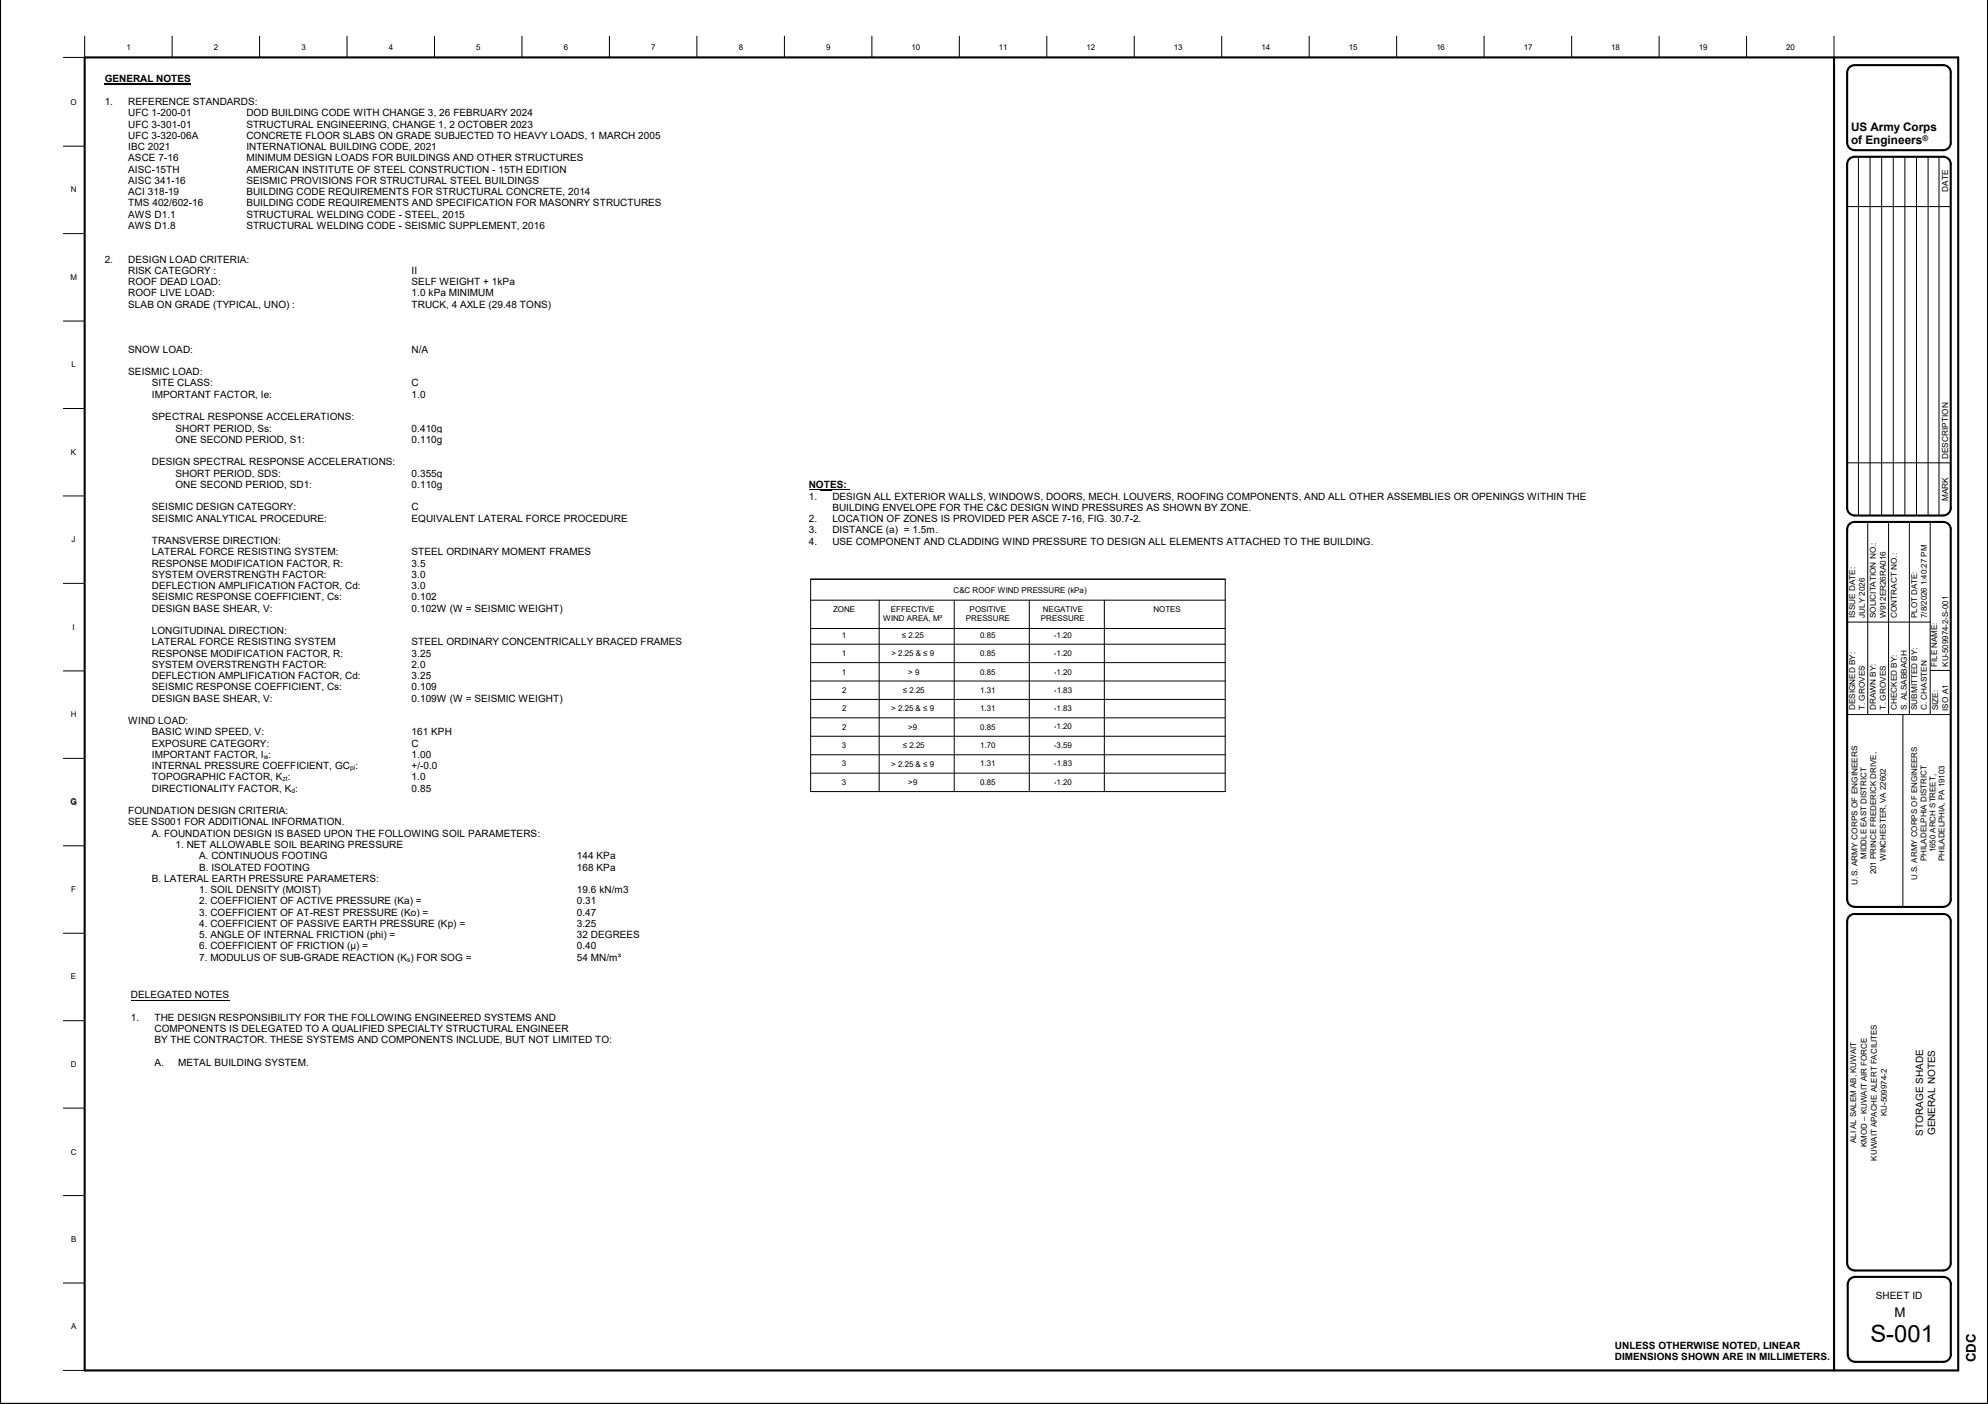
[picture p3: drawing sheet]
<svg xmlns="http://www.w3.org/2000/svg" width="841mm" height="594mm" viewBox="0 0 841 594" stroke-linecap="round" stroke-linejoin="round" font-family="sans-serif">
<defs><g id="words">
<text font-size="10.1" x="791.3" y="567.7">S-001</text>
<g font-size="5.6">
<text x="801.5" y="557.2">M</text>
<text x="835.9" y="576.4" transform="rotate(-90 835.9 576.4)">CDC</text>
</g>
<g font-size="5">
<text x="783.1" y="55.2">US Army Corps</text>
<text x="783.1" y="61.1">of Engineers</text>
</g>
<g font-size="4.3">
<text x="813.6" y="480.6" transform="rotate(-90 813.6 480.6)">STORAGE SHADE</text>
<text x="818.7" y="480.4" transform="rotate(-90 818.7 480.4)">GENERAL NOTES</text>
<text x="793.6" y="549.4">SHEET ID</text>
</g>
<g font-size="4.2">
<text x="44.3" y="34.9">GENERAL NOTES</text>
<text x="44.3" y="44.5">1.</text>
<text x="54.3" y="44.5">REFERENCE STANDARDS:</text>
<text x="54.3" y="49.2">UFC 1-200-01</text>
<text x="104.2" y="49.2">DOD BUILDING CODE WITH CHANGE 3, 26 FEBRUARY 2024</text>
<text x="54.3" y="54">UFC 3-301-01</text>
<text x="54.3" y="58.8">UFC 3-320-06A</text>
<text x="104.2" y="54">STRUCTURAL ENGINEERING, CHANGE 1, 2 OCTOBER 2023</text>
<text x="104.2" y="58.8">CONCRETE FLOOR SLABS ON GRADE SUBJECTED TO HEAVY LOADS, 1 MARCH 2005</text>
<text x="54.3" y="63.5">IBC 2021</text>
<text x="104.2" y="63.5">INTERNATIONAL BUILDING CODE, 2021</text>
<text x="54.3" y="68.3">ASCE 7-16</text>
<text x="104.2" y="68.3">MINIMUM DESIGN LOADS FOR BUILDINGS AND OTHER STRUCTURES</text>
<text x="54.3" y="73.1">AISC-15TH</text>
<text x="54.3" y="77.8">AISC 341-16</text>
<text x="104.2" y="73.1">AMERICAN INSTITUTE OF STEEL CONSTRUCTION -</text>
<text x="104.2" y="77.8">SEISMIC PROVISIONS FOR STRUCTURAL STEEL BUILDINGS</text>
<text x="210.9" y="73.1">15TH EDITION</text>
<text x="54.3" y="82.6">ACI 318-19</text>
<text x="104.2" y="82.6">BUILDING CODE REQUIREMENTS FOR STRUCTURAL CONCRETE, 2014</text>
<text x="54.3" y="87.3">TMS 402/602-16</text>
<text x="104.2" y="87.3">BUILDING CODE REQUIREMENTS AND SPECIFICATION FOR MASONRY STRUCTURES</text>
<text x="54.3" y="92.1">AWS D1.1</text>
<text x="104.2" y="92.1">STRUCTURAL WELDING CODE -</text>
<text x="171.2" y="92.1">STEEL, 2015</text>
<text x="54.3" y="96.9">AWS D1.8</text>
<text x="104.2" y="96.9">STRUCTURAL WELDING CODE -</text>
<text x="171.2" y="96.9">SEISMIC SUPPLEMENT, 2016</text>
<text x="44.3" y="111.2">2.</text>
<text x="54.3" y="111.2">DESIGN LOAD CRITERIA:</text>
<text x="54.3" y="115.9">RISK CATEGORY :</text>
<text x="174.1" y="115.9">II</text>
<text x="54.3" y="120.7">ROOF DEAD LOAD:</text>
<text x="54.3" y="125.4">ROOF LIVE LOAD:</text>
<text x="174.1" y="120.7">SELF WEIGHT + 1kPa</text>
<text x="174.1" y="125.4">1.0 kPa MINIMUM</text>
<text x="54.3" y="130.2">SLAB ON GRADE (TYPICAL, UNO) :</text>
<text x="174.1" y="130.2">TRUCK, 4 AXLE (29.48 TONS)</text>
<text x="54.3" y="149.3">SNOW LOAD:</text>
<text x="174.1" y="149.3">N/A</text>
<text x="54.3" y="158.8">SEISMIC LOAD:</text>
<text x="64.3" y="163.5">SITE CLASS:</text>
<text x="174.1" y="163.5">C</text>
<text x="64.3" y="168.3">IMPORTANT FACTOR, Ie:</text>
<text x="174.1" y="168.3">1.0</text>
<text x="64.3" y="177.8">SPECTRAL RESPONSE ACCELERATIONS:</text>
<text x="74.3" y="182.6">SHORT PERIOD, Ss:</text>
<text x="174.1" y="182.6">0.410g</text>
<text x="74.3" y="187.4">ONE SECOND PERIOD, S1:</text>
<text x="174.1" y="187.4">0.110g</text>
<text x="64.3" y="196.9">DESIGN SPECTRAL RESPONSE ACCELERATIONS:</text>
<text x="74.3" y="201.7">SHORT PERIOD, SDS:</text>
<text x="174.1" y="201.7">0.355g</text>
<text x="74.3" y="206.4">ONE SECOND PERIOD, SD1:</text>
<text x="174.1" y="206.4">0.110g</text>
<text x="342.1" y="206.6">NOTES:</text>
<text x="64.3" y="215.9">SEISMIC DESIGN CATEGORY:</text>
<text x="174.1" y="215.9">C</text>
<text x="342.1" y="211.4">1.</text>
<text x="352.1" y="211.4">DESIGN ALL EXTERIOR WALLS, WINDOWS, DOORS, MECH. LOUVERS, ROOFING COMPONENTS, AND ALL OTHER ASSEMBLIES OR OPENINGS WITHIN THE</text>
<text x="64.3" y="220.7">SEISMIC ANALYTICAL PROCEDURE:</text>
<text x="174.1" y="220.7">EQUIVALENT LATERAL FORCE PROCEDURE</text>
<text x="342.1" y="220.9">2.</text>
<text x="352.1" y="216.2">BUILDING ENVELOPE FOR THE C&amp;C DESIGN WIND PRESSURES AS SHOWN BY ZONE.</text>
<text x="352.1" y="220.9">LOCATION OF ZONES IS PROVIDED PER ASCE 7-16, FIG. 30.7-2.</text>
<text x="342.1" y="225.7">3.</text>
<text x="352.1" y="225.7">DISTANCE (a) = 1.5m.</text>
<text x="64.3" y="230.3">TRANSVERSE DIRECTION:</text>
<text x="342.1" y="230.5">4.</text>
<text x="352.1" y="230.5">USE COMPONENT AND CLADDING WIND PRESSURE TO DESIGN ALL ELEMENTS ATTACHED TO THE BUILDING.</text>
<text x="64.3" y="235">LATERAL FORCE RESISTING SYSTEM:</text>
<text x="64.3" y="239.8">RESPONSE MODIFICATION FACTOR, R:</text>
<text x="174.1" y="235">STEEL ORDINARY MOMENT FRAMES</text>
<text x="174.1" y="239.8">3.5</text>
<text x="64.3" y="244.5">SYSTEM OVERSTRENGTH FACTOR:</text>
<text x="174.1" y="244.5">3.0</text>
<text x="64.3" y="249.3">DEFLECTION AMPLIFICATION FACTOR, Cd:</text>
<text x="174.1" y="249.3">3.0</text>
<text x="64.3" y="254">SEISMIC RESPONSE COEFFICIENT, Cs:</text>
<text x="174.1" y="254">0.102</text>
<text x="64.3" y="258.8">DESIGN BASE SHEAR, V:</text>
<text x="174.1" y="258.8">0.102W (W = SEISMIC WEIGHT)</text>
<text x="64.3" y="268.4">LONGITUDINAL DIRECTION:</text>
<text x="64.3" y="273.1">LATERAL FORCE RESISTING SYSTEM</text>
<text x="174.1" y="273.1">STEEL ORDINARY CONCENTRICALLY BRACED FRAMES</text>
<text x="64.3" y="277.9">RESPONSE MODIFICATION FACTOR, R:</text>
<text x="174.1" y="277.9">3.25</text>
<text x="64.3" y="282.6">SYSTEM OVERSTRENGTH FACTOR:</text>
<text x="64.3" y="287.4">DEFLECTION AMPLIFICATION FACTOR, Cd:</text>
<text x="174.1" y="282.6">2.0</text>
<text x="174.1" y="287.4">3.25</text>
<text x="64.3" y="292.1">SEISMIC RESPONSE COEFFICIENT, Cs:</text>
<text x="174.1" y="292.1">0.109</text>
<text x="64.3" y="296.9">DESIGN BASE SHEAR, V:</text>
<text x="174.1" y="296.9">0.109W (W = SEISMIC WEIGHT)</text>
<text x="54.3" y="306.5">WIND LOAD:</text>
<text x="64.3" y="311.2">BASIC WIND SPEED, V:</text>
<text x="174.1" y="311.2">161 KPH</text>
<text x="64.3" y="316">EXPOSURE CATEGORY:</text>
<text x="174.1" y="316">C</text>
<text x="64.3" y="320.7">IMPORTANT FACTOR, I</text>
<text x="113.5" y="320.7">:</text>
<text x="174.1" y="320.7">1.00</text>
<text x="64.3" y="325.5">INTERNAL PRESSURE COEFFICIENT, GC</text>
<text x="150.3" y="325.5">:</text>
<text x="174.1" y="325.5">+/-0.0</text>
<text x="64.3" y="330.2">TOPOGRAPHIC FACTOR, K</text>
<text x="64.3" y="335">DIRECTIONALITY FACTOR, K</text>
<text x="121.8" y="330.2">:</text>
<text x="124.9" y="335">:</text>
<text x="174.1" y="330.2">1.0</text>
<text x="174.1" y="335">0.85</text>
<text x="54.3" y="344.6">FOUNDATION DESIGN CRITERIA:</text>
<text x="54.3" y="349.3">SEE SS001 FOR ADDITIONAL INFORMATION.</text>
<text x="64.3" y="354.1">A. FOUNDATION DESIGN IS BASED UPON THE FOLLOWING SOIL PARAMETERS:</text>
<text x="74.3" y="358.8">1. NET ALLOWABLE SOIL BEARING PRESSURE</text>
<text x="84.2" y="363.6">A. CONTINUOUS FOOTING</text>
<text x="244.1" y="363.6">144 KPa</text>
<text x="84.2" y="368.3">B. ISOLATED FOOTING</text>
<text x="244.1" y="368.3">168 KPa</text>
<text x="64.3" y="373.1">B. LATERAL EARTH PRESSURE PARAMETERS:</text>
<text x="84.2" y="377.9">1. SOIL DENSITY (MOIST)</text>
<text x="244.1" y="377.9">19.6 kN/m3</text>
<text x="84.2" y="382.7">2. COEFFICIENT OF ACTIVE PRESSURE (Ka) =</text>
<text x="244.1" y="382.7">0.31</text>
<text x="84.2" y="387.4">3. COEFFICIENT OF AT-REST PRESSURE (Ko) =</text>
<text x="244.1" y="387.4">0.47</text>
<text x="84.2" y="392.2">4. COEFFICIENT OF PASSIVE EARTH PRESSURE (Kp) =</text>
<text x="244.1" y="392.2">3.25</text>
<text x="84.2" y="396.9">5. ANGLE OF INTERNAL FRICTION (phi) =</text>
<text x="84.2" y="401.7">6. COEFFICIENT OF FRICTION (µ) =</text>
<text x="244.1" y="396.9">32 DEGREES</text>
<text x="244.1" y="401.7">0.40</text>
<text x="84.2" y="406.4">7. MODULUS OF SUB-GRADE REACTION (K</text>
<text x="173.7" y="406.4">) FOR SOG =</text>
<text x="244.1" y="406.4">54 MN/m³</text>
<text x="55.4" y="422.5">DELEGATED NOTES</text>
<text x="55.4" y="432">1.</text>
<text x="65.4" y="432">THE DESIGN RESPONSIBILITY FOR THE FOLLOWING ENGINEERED SYSTEMS AND</text>
<text x="65.4" y="436.8">COMPONENTS IS DELEGATED TO A QUALIFIED SPECIALTY STRUCTURAL ENGINEER</text>
<text x="65.4" y="441.5">BY THE CONTRACTOR. THESE SYSTEMS AND COMPONENTS INCLUDE, BUT NOT LIMITED TO:</text>
<text x="65.4" y="451.1">A.</text>
<text x="75.4" y="451.1">METAL BUILDING SYSTEM.</text>
<text x="683.2" y="570.6">UNLESS OTHERWISE NOTED, LINEAR</text>
<text x="683.2" y="575.6">DIMENSIONS SHOWN ARE IN MILLIMETERS.</text>
</g>
<g font-size="3.5">
<text x="824.1" y="81.2" transform="rotate(-90 824.1 81.2)">DATE</text>
<text x="824.1" y="194.2" transform="rotate(-90 824.1 194.2)">DESCRIPTION</text>
<text x="824.1" y="212" transform="rotate(-90 824.1 212)">MARK</text>
</g>
<g font-size="3.4">
<text x="53.5" y="21.3">1</text>
<text x="90.5" y="21.3">2</text>
<text x="127.5" y="21.3">3</text>
<text x="164.5" y="21.3">4</text>
<text x="201.5" y="21.3">5</text>
<text x="238.5" y="21.3">6</text>
<text x="275.5" y="21.3">7</text>
<text x="312.5" y="21.3">8</text>
<text x="349.5" y="21.3">9</text>
<text x="385.6" y="21.3">10</text>
<text x="422.6" y="21.3">11</text>
<text x="459.7" y="21.3">12</text>
<text x="496.7" y="21.3">13</text>
<text x="533.7" y="21.3">14</text>
<text x="570.7" y="21.3">15</text>
<text x="607.7" y="21.3">16</text>
<text x="644.7" y="21.3">17</text>
<text x="681.7" y="21.3">18</text>
<text x="718.7" y="21.3">19</text>
<text x="755.6" y="21.3">20</text>
<text x="29.8" y="44.4">O</text>
<text x="29.9" y="81.4">N</text>
<text x="29.8" y="118.4">M</text>
<text x="30.2" y="155.4">L</text>
<text x="30" y="192.4">K</text>
<text x="30.3" y="229.4">J</text>
<text x="403.4" y="250.9">C&amp;C ROOF WIND PRESSURE (kPa)</text>
<text x="352.4" y="259.1">ZONE</text>
<text x="373.7" y="262.9">WIND AREA, M²</text>
<text x="376.9" y="259.1">EFFECTIVE</text>
<text x="408.6" y="262.9">PRESSURE</text>
<text x="410.2" y="259.1">POSITIVE</text>
<text x="440.4" y="262.9">PRESSURE</text>
<text x="441.2" y="259.1">NEGATIVE</text>
<text x="487.9" y="259.1">NOTES</text>
<text x="784.8" y="261.5" transform="rotate(-90 784.8 261.5)">ISSUE DATE:</text>
<text x="788.9" y="261.5" transform="rotate(-90 788.9 261.5)">JULY 2026</text>
<text x="793.6" y="261.5" transform="rotate(-90 793.6 261.5)">SOLICITATION NO.:</text>
<text x="797.8" y="261.5" transform="rotate(-90 797.8 261.5)">W912ER26RA016</text>
<text x="802.4" y="261.5" transform="rotate(-90 802.4 261.5)">CONTRACT NO.:</text>
<text x="811.1" y="261.5" transform="rotate(-90 811.1 261.5)">PLOT DATE:</text>
<text x="815.2" y="261.5" transform="rotate(-90 815.2 261.5)">7/8/2026 1:40:27 PM</text>
<text x="30.7" y="266.4">I</text>
<text x="381.6" y="270">≤</text>
<text x="384.3" y="270">2.25</text>
<text x="356.2" y="270">1</text>
<text x="414.7" y="270">0.85</text>
<text x="445.9" y="270">-1.20</text>
<text x="356.2" y="277.7">1</text>
<text x="377.1" y="277.7">&gt; 2.25 &amp; ≤</text>
<text x="393.4" y="277.7">9</text>
<text x="414.7" y="277.7">0.85</text>
<text x="445.9" y="277.7">-1.20</text>
<text x="356.2" y="285.5">1</text>
<text x="384.3" y="285.5">&gt; 9</text>
<text x="414.7" y="285.5">0.85</text>
<text x="445.9" y="285.5">-1.20</text>
<text x="819.6" y="282.1" transform="rotate(-90 819.6 282.1)">FILE NAME:</text>
<text x="824.1" y="282.1" transform="rotate(-90 824.1 282.1)">KU-509974-2-S-001</text>
<text x="356.3" y="293.1">2</text>
<text x="381.9" y="293.2">≤</text>
<text x="384.7" y="293.2">2.25</text>
<text x="414.7" y="293.1">1.31</text>
<text x="445.9" y="293.1">-1.83</text>
<text x="29.9" y="303.4">H</text>
<text x="356.3" y="300.9">2</text>
<text x="377.1" y="300.8">&gt; 2.25 &amp; ≤</text>
<text x="393.3" y="300.8">9</text>
<text x="414.7" y="300.8">1.31</text>
<text x="445.9" y="300.9">-1.83</text>
<text x="784.8" y="300.5" transform="rotate(-90 784.8 300.5)">DESIGNED BY:</text>
<text x="788.9" y="300.5" transform="rotate(-90 788.9 300.5)">T. GROVES</text>
<text x="793.6" y="300.5" transform="rotate(-90 793.6 300.5)">DRAWN BY:</text>
<text x="797.8" y="300.5" transform="rotate(-90 797.8 300.5)">T. GROVES</text>
<text x="802.4" y="300.5" transform="rotate(-90 802.4 300.5)">CHECKED BY:</text>
<text x="806.6" y="300.5" transform="rotate(-90 806.6 300.5)">S. ALSABBAGH</text>
<text x="811.1" y="300.5" transform="rotate(-90 811.1 300.5)">SUBMITTED BY:</text>
<text x="815.2" y="300.5" transform="rotate(-90 815.2 300.5)">C. CHASTEN</text>
<text x="820" y="300.5" transform="rotate(-90 820 300.5)">SIZE:</text>
<text x="824.1" y="300.7" transform="rotate(-90 824.1 300.7)">ISO A1</text>
<text x="356.3" y="308.7">2</text>
<text x="384.2" y="308.8">&gt;9</text>
<text x="414.7" y="308.7">0.85</text>
<text x="445.9" y="308.6">-1.20</text>
<text x="356.2" y="316.5">3</text>
<text x="381.9" y="316.5">≤</text>
<text x="384.7" y="316.5">2.25</text>
<text x="414.7" y="316.5">1.70</text>
<text x="445.9" y="316.6">-3.59</text>
<text x="356.2" y="324.3">3</text>
<text x="377.1" y="324.4">&gt; 2.25 &amp; ≤</text>
<text x="393.3" y="324.4">9</text>
<text x="414.7" y="324.3">1.31</text>
<text x="445.9" y="324.3">-1.83</text>
<text x="356.2" y="332.1">3</text>
<text x="384.3" y="332.1">&gt;9</text>
<text x="414.7" y="332.1">0.85</text>
<text x="445.9" y="332.2">-1.20</text>
<text x="29.8" y="340.4">G</text>
<text x="789.7" y="363.5" transform="rotate(-90 789.7 363.5)">MIDDLE EAST DISTRICT</text>
<text x="797.8" y="364.4" transform="rotate(-90 797.8 364.4)">WINCHESTER, VA 22602</text>
<text x="815" y="364.3" transform="rotate(-90 815 364.3)">PHILADELPHIA DISTRICT</text>
<text x="818.8" y="360.7" transform="rotate(-90 818.8 360.7)">1650 ARCH STREET,</text>
<text x="822.6" y="364.4" transform="rotate(-90 822.6 364.4)">PHILADELPHIA, PA 19103</text>
<text x="793.7" y="370" transform="rotate(-90 793.7 370)">201 PRINCE FREDERICK DRIVE,</text>
<text x="30.1" y="377.4">F</text>
<text x="785.8" y="374.3" transform="rotate(-90 785.8 374.3)">U.S. ARMY CORPS OF ENGINEERS</text>
<text x="811.1" y="372.4" transform="rotate(-90 811.1 372.4)">U.S. ARMY CORPS OF ENGINEERS</text>
<text x="30" y="414.4">E</text>
<text x="29.9" y="451.4">D</text>
<text x="798.3" y="472.2" transform="rotate(-90 798.3 472.2)">KU-509974-2</text>
<text x="785.2" y="483.7" transform="rotate(-90 785.2 483.7)">ALI AL SALEM AB, KUWAIT</text>
<text x="789.7" y="485.4" transform="rotate(-90 789.7 485.4)">KMOD – KUWAIT AIR FORCE</text>
<text x="30" y="488.6">C</text>
<text x="794" y="491.1" transform="rotate(-90 794 491.1)">KUWAIT APACHE ALERT FACILITES</text>
<text x="30.1" y="525.5">B</text>
<text x="30.1" y="562.5">A</text>
</g>
<text font-size="3.3" x="813.3" y="59.6">®</text>
<g font-size="2.8">
<text x="111.5" y="321.1">w</text>
<text x="148.1" y="325.9">pi</text>
<text x="119.5" y="330.6">zt</text>
<text x="123.3" y="335.4">d</text>
<text x="172.2" y="406.9">s</text>
</g>
</g></defs>
<g fill="none" stroke="#000" stroke-width=".42">
<path d="M342.9 245.1h175.4v89.8h-175.4zM342.9 254h175.4M371.9 254v80.9M403.7 254v80.9M435.4 254v80.9M467.2 254v80.9M342.9 272.6h175.4M342.9 265.9h175.4M342.9 280.4h175.4M342.9 288.2h175.4M342.9 296h175.4M342.9 303.7h175.4"/>
<path d="M342.9 311.5h175.4M342.9 319.4h175.4M342.9 327.2h175.4"/>
</g>
<g fill="#fff">
<path d="M403.4 247.8h57.2v3.9h-57.2z"/>
<path d="M352.4 256h9.4v3.9h-9.4z"/>
<path d="M410.2 256h16.4v3.9h-16.4z"/>
<path d="M408.6 259.9h18.6v3.8h-18.6z"/>
<path d="M441.2 256h17.9v3.9h-17.9z"/>
<path d="M440.4 259.9h18.6v3.8h-18.6z"/>
<path d="M487.9 256h11.7v3.9h-11.7z"/>
<path d="M356.2 267h1.9v3.8h-1.9z"/>
<path d="M414.7 267h6.4v3.8h-6.4z"/>
<path d="M445.9 267h1.1v3.8h-1.1z"/>
<path d="M447 267h6.5v3.8h-6.5z"/>
<path d="M356.2 274.7h1.9v3.9h-1.9z"/>
<path d="M356.2 282.4h1.9v3.9h-1.9z"/>
<path d="M414.7 274.7h6.4v3.9h-6.4z"/>
<path d="M414.7 282.4h6.4v3.9h-6.4z"/>
<path d="M445.9 274.7h1.1v3.9h-1.1z"/>
<path d="M447 274.7h6.5v3.9h-6.5z"/>
<path d="M445.9 282.4h1.1v3.9h-1.1z"/>
<path d="M447 282.4h6.5v3.9h-6.5z"/>
<path d="M376.9 256h19.4v3.9h-19.4z"/>
<path d="M373.7 259.9h25v3.8h-25z"/>
<path d="M381.6 266.9h1.8v3.9h-1.8z"/>
<path d="M384.3 266.9h6.5v3.9h-6.5z"/>
<path d="M377.1 274.7h13.5v3.8h-13.5z"/>
<path d="M390.6 274.7h1.9v3.8h-1.9z"/>
<path d="M393.4 274.7h1.9v3.8h-1.9z"/>
<path d="M384.3 282.4h4.7v3.9h-4.7z"/>
<path d="M356.3 290.1h1.8v3.8h-1.8z"/>
<path d="M381.9 290.2h1.9v3.8h-1.9z"/>
<path d="M384.7 290.2h6.5v3.8h-6.5z"/>
<path d="M414.7 290.1h6.4v3.8h-6.4z"/>
<path d="M445.9 290.1h1.1v3.8h-1.1z"/>
<path d="M447 290.1h6.5v3.8h-6.5z"/>
<path d="M356.3 297.9h1.8v3.8h-1.8z"/>
<path d="M377.1 297.7h13.4v3.9h-13.4z"/>
<path d="M390.5 297.7h1.9v3.9h-1.9z"/>
<path d="M393.3 297.7h1.9v3.9h-1.9z"/>
<path d="M414.7 297.7h6.4v3.9h-6.4z"/>
<path d="M445.9 297.9h1.1v3.9h-1.1z"/>
<path d="M447 297.9h6.5v3.9h-6.5z"/>
<path d="M356.3 305.7h1.8v3.8h-1.8z"/>
<path d="M384.2 305.7h3.8v3.9h-3.8z"/>
<path d="M414.7 305.6h6.4v3.9h-6.4z"/>
<path d="M445.9 305.5h1.1v3.9h-1.1z"/>
<path d="M447 305.5h6.5v3.9h-6.5z"/>
<path d="M356.2 313.5h1.9v3.8h-1.9z"/>
<path d="M381.9 313.4h1.9v3.9h-1.9z"/>
<path d="M384.7 313.4h6.5v3.9h-6.5z"/>
<path d="M414.7 313.5h6.4v3.8h-6.4z"/>
<path d="M445.9 313.5h1.1v3.9h-1.1z"/>
<path d="M447 313.5h6.5v3.9h-6.5z"/>
<path d="M356.2 321.3h1.9v3.8h-1.9z"/>
<path d="M356.2 329.1h1.9v3.9h-1.9z"/>
<path d="M377.1 321.3h13.4v3.9h-13.4z"/>
<path d="M390.5 321.3h1.9v3.9h-1.9z"/>
<path d="M393.3 321.3h1.9v3.9h-1.9z"/>
<path d="M384.3 329.1h3.8v3.8h-3.8z"/>
<path d="M414.7 321.3h6.4v3.8h-6.4z"/>
<path d="M414.7 329.1h6.4v3.9h-6.4z"/>
<path d="M445.9 321.3h1.1v3.8h-1.1z"/>
<path d="M447 321.3h6.5v3.8h-6.5z"/>
<path d="M445.9 329.1h1.1v3.9h-1.1z"/>
<path d="M447 329.1h6.5v3.9h-6.5z"/>
<path d="M44.3 30.9h36.5v5h-36.5z"/>
</g>
<path d="M44.3 35.4h36.5v.5h-36.5z" fill="#000"/>
<g fill="#fff">
<path d="M44.3 40.7h4.8v4.7h-4.8z"/>
<path d="M54.3 40.7h54.7v4.7h-54.7z"/>
<path d="M54.3 45.4h12.2v4.8h-12.2z"/>
<path d="M66.5 45.4h1.4v4.8h-1.4z"/>
<path d="M67.9 45.4h7.2v4.8h-7.2z"/>
<path d="M75.1 45.4h1.3v4.8h-1.3z"/>
<path d="M76.4 45.4h4.8v4.8h-4.8z"/>
<path d="M104.2 45.4h121.3v4.8h-121.3z"/>
<path d="M54.3 50.2h12.2v4.8h-12.2z"/>
<path d="M66.5 50.2h1.4v4.8h-1.4z"/>
<path d="M67.9 50.2h7.2v4.8h-7.2z"/>
<path d="M75.1 50.2h1.3v4.8h-1.3z"/>
<path d="M76.4 50.2h4.8v4.8h-4.8z"/>
<path d="M104.2 50.2h121.3v4.8h-121.3z"/>
<path d="M54.3 55h12.2v4.7h-12.2z"/>
<path d="M66.5 55h1.4v4.7h-1.4z"/>
<path d="M67.9 55h7.2v4.7h-7.2z"/>
<path d="M75.1 55h1.3v4.7h-1.3z"/>
<path d="M76.4 55h7.6v4.7h-7.6z"/>
<path d="M104.2 55h175.3v4.7h-175.3z"/>
<path d="M54.3 59.7h17.8v4.8h-17.8z"/>
<path d="M104.2 59.7h80.6v4.8h-80.6z"/>
<path d="M54.3 64.5h15.1v4.8h-15.1z"/>
<path d="M69.4 64.5h1.4v4.8h-1.4z"/>
<path d="M70.8 64.5h4.8v4.8h-4.8z"/>
<path d="M104.2 64.5h143.9v4.8h-143.9z"/>
<path d="M54.3 69.3h9.9v4.7h-9.9z"/>
<path d="M64.2 69.3h1.4v4.7h-1.4z"/>
<path d="M65.6 69.3h10.4v4.7h-10.4z"/>
<path d="M104.2 69.3h104.1v4.7h-104.1z"/>
<path d="M208.3 69.3h1.3v4.7h-1.3z"/>
<path d="M210.9 69.3h28.8v4.7h-28.8z"/>
<path d="M54.3 74h18.2v4.8h-18.2z"/>
<path d="M72.5 74h1.4v4.8h-1.4z"/>
<path d="M73.9 74h4.8v4.8h-4.8z"/>
<path d="M104.2 74h123.8v4.8h-123.8z"/>
<path d="M54.3 78.8h15.4v4.7h-15.4z"/>
<path d="M69.7 78.8h1.4v4.7h-1.4z"/>
<path d="M71.1 78.8h4.7v4.7h-4.7z"/>
<path d="M104.2 78.8h145.7v4.7h-145.7z"/>
<path d="M54.3 83.5h25.6v4.8h-25.6z"/>
<path d="M79.9 83.5h1.4v4.8h-1.4z"/>
<path d="M81.3 83.5h4.8v4.8h-4.8z"/>
<path d="M104.2 83.5h176.9v4.8h-176.9z"/>
<path d="M54.3 88.3h20.1v4.8h-20.1z"/>
<path d="M104.2 88.3h64.5v4.8h-64.5z"/>
<path d="M168.7 88.3h1.3v4.8h-1.3z"/>
<path d="M171.2 88.3h25.5v4.8h-25.5z"/>
<path d="M54.3 93.1h20.1v4.7h-20.1z"/>
<path d="M104.2 93.1h64.5v4.7h-64.5z"/>
<path d="M168.7 93.1h1.3v4.7h-1.3z"/>
<path d="M171.2 93.1h59.4v4.7h-59.4z"/>
<path d="M44.3 107.4h3.5v4.7h-3.5z"/>
<path d="M54.3 107.4h52.4v4.7h-52.4z"/>
<path d="M54.3 112.1h37.3v4.8h-37.3z"/>
<path d="M174.1 112.1h3.6v4.8h-3.6z"/>
<path d="M54.3 116.9h39.1v4.7h-39.1z"/>
<path d="M174.1 116.9h43.7v4.7h-43.7z"/>
<path d="M54.3 121.6h37.8v4.8h-37.8z"/>
<path d="M174.1 121.6h34.8v4.8h-34.8z"/>
<path d="M54.3 126.4h70.5v4.8h-70.5z"/>
<path d="M174.1 126.4h59.1v4.8h-59.1z"/>
<path d="M54.3 145.5h27.4v4.7h-27.4z"/>
<path d="M174.1 145.5h7.1v4.7h-7.1z"/>
<path d="M54.3 155h31.4v4.7h-31.4z"/>
<path d="M64.3 159.7h25.8v4.8h-25.8z"/>
<path d="M174.1 159.7h3.1v4.8h-3.1z"/>
<path d="M64.3 164.5h50.8v4.8h-50.8z"/>
<path d="M174.1 164.5h6v4.8h-6z"/>
<path d="M64.3 174h85.6v4.8h-85.6z"/>
<path d="M74.3 178.8h40.8v4.8h-40.8z"/>
<path d="M174.1 178.8h13.1v4.8h-13.1z"/>
<path d="M74.3 183.6h54.7v4.7h-54.7z"/>
<path d="M174.1 183.6h13.1v4.7h-13.1z"/>
<path d="M64.3 193.1h103v4.8h-103z"/>
<path d="M74.3 197.9h44.6v4.7h-44.6z"/>
<path d="M174.1 197.9h13.1v4.7h-13.1z"/>
<path d="M74.3 202.6h57.8v4.8h-57.8z"/>
<path d="M174.1 202.6h13.1v4.8h-13.1z"/>
<path d="M64.3 212.1h61.1v4.8h-61.1z"/>
<path d="M174.1 212.1h3.1v4.8h-3.1z"/>
<path d="M64.3 216.9h74v4.8h-74z"/>
<path d="M174.1 216.9h91.5v4.8h-91.5z"/>
<path d="M64.3 226.4h54.5v4.8h-54.5z"/>
<path d="M64.3 231.2h79v4.8h-79z"/>
<path d="M174.1 231.2h76v4.8h-76z"/>
<path d="M64.3 236h80.9v4.7h-80.9z"/>
<path d="M174.1 236h6v4.7h-6z"/>
<path d="M64.3 240.7h73.9v4.8h-73.9z"/>
<path d="M174.1 240.7h6v4.8h-6z"/>
<path d="M64.3 245.5h88.3v4.7h-88.3z"/>
<path d="M174.1 245.5h6v4.7h-6z"/>
<path d="M64.3 250.2h80.5v4.8h-80.5z"/>
<path d="M174.1 250.2h10.7v4.8h-10.7z"/>
<path d="M64.3 255h51v4.8h-51z"/>
<path d="M174.1 255h63.9v4.8h-63.9z"/>
<path d="M64.3 264.5h57.1v4.8h-57.1z"/>
<path d="M64.3 269.3h77.7v4.8h-77.7z"/>
<path d="M174.1 269.3h114.6v4.8h-114.6z"/>
<path d="M64.3 274.1h80.9v4.7h-80.9z"/>
<path d="M174.1 274.1h8.4v4.7h-8.4z"/>
<path d="M64.3 278.8h73.9v4.8h-73.9z"/>
<path d="M174.1 278.8h6v4.8h-6z"/>
<path d="M64.3 283.6h88.3v4.7h-88.3z"/>
<path d="M174.1 283.6h8.4v4.7h-8.4z"/>
<path d="M64.3 288.3h81.7v4.8h-81.7z"/>
<path d="M174.1 288.3h10.7v4.8h-10.7z"/>
<path d="M64.3 293.1h52.2v4.8h-52.2z"/>
<path d="M174.1 293.1h63.9v4.8h-63.9z"/>
<path d="M54.3 302.6h25.5v4.8h-25.5z"/>
<path d="M64.3 307.4h47.5v4.8h-47.5z"/>
<path d="M174.1 307.4h17.1v4.8h-17.1z"/>
<path d="M64.3 312.2h49.6v4.7h-49.6z"/>
<path d="M174.1 312.2h3.1v4.7h-3.1z"/>
<path d="M64.3 316.9h47.2v4.8h-47.2z"/>
<path d="M111.5 316.9h2v4.8h-2z"/>
<path d="M113.5 316.9h1.2v4.8h-1.2z"/>
<path d="M174.1 316.9h8.4v4.8h-8.4z"/>
<path d="M64.3 321.7h83.8v4.7h-83.8z"/>
<path d="M148.1 321.7h2.2v4.7h-2.2z"/>
<path d="M150.3 321.7h1.2v4.7h-1.2z"/>
<path d="M174.1 321.7h3.7v4.7h-3.7z"/>
<path d="M177.8 321.7h1.4v4.7h-1.4z"/>
<path d="M179.2 321.7h5.9v4.7h-5.9z"/>
<path d="M64.3 326.4h55.2v4.8h-55.2z"/>
<path d="M119.5 326.4h2.3v4.8h-2.3z"/>
<path d="M121.8 326.4h1.1v4.8h-1.1z"/>
<path d="M174.1 326.4h6v4.8h-6z"/>
<path d="M64.3 331.2h59v4.8h-59z"/>
<path d="M123.3 331.2h1.6v4.8h-1.6z"/>
<path d="M124.9 331.2h1.2v4.8h-1.2z"/>
<path d="M174.1 331.2h8.4v4.8h-8.4z"/>
<path d="M54.3 340.7h67.7v4.8h-67.7z"/>
<path d="M54.3 345.5h92.6v4.8h-92.6z"/>
<path d="M64.3 350.3h164.2v4.7h-164.2z"/>
<path d="M74.3 355h96.3v4.8h-96.3z"/>
<path d="M84.2 359.8h55.5v4.7h-55.5z"/>
<path d="M244.1 359.8h16.3v4.7h-16.3z"/>
<path d="M84.2 364.5h48.1v4.8h-48.1z"/>
<path d="M244.1 364.5h16.3v4.8h-16.3z"/>
<path d="M64.3 369.3h96v4.8h-96z"/>
<path d="M84.2 374.1h51.6v4.7h-51.6z"/>
<path d="M244.1 374.1h21.9v4.7h-21.9z"/>
<path d="M84.2 378.8h95.3v4.8h-95.3z"/>
<path d="M244.1 378.8h8.3v4.8h-8.3z"/>
<path d="M84.2 383.6h46.9v4.8h-46.9z"/>
<path d="M131.1 383.6h1.4v4.8h-1.4z"/>
<path d="M132.5 383.6h49.9v4.8h-49.9z"/>
<path d="M244.1 383.6h8.3v4.8h-8.3z"/>
<path d="M84.2 388.4h113.8v4.7h-113.8z"/>
<path d="M244.1 388.4h8.3v4.7h-8.3z"/>
<path d="M84.2 393.1h84.2v4.8h-84.2z"/>
<path d="M244.1 393.1h26.7v4.8h-26.7z"/>
<path d="M84.2 397.9h72.6v4.7h-72.6z"/>
<path d="M244.1 397.9h8.3v4.7h-8.3z"/>
<path d="M84.2 402.6h43v4.8h-43z"/>
<path d="M127.2 402.6h1.4v4.8h-1.4z"/>
<path d="M128.6 402.6h43.6v4.8h-43.6z"/>
<path d="M172.2 402.6h1.5v4.8h-1.5z"/>
<path d="M173.7 402.6h28.1v4.8h-28.1z"/>
<path d="M244.1 402.6h18.7v4.8h-18.7z"/>
<path d="M342.1 202.6h17.3v5h-17.3z"/>
</g>
<path d="M342.1 207.1h17.3v.5h-17.3z" fill="#000"/>
<g fill="#fff">
<path d="M342.1 207.6h4.8v4.8h-4.8z"/>
<path d="M352.1 207.6h319.1v4.8h-319.1z"/>
<path d="M352.1 212.4h177.3v4.7h-177.3z"/>
<path d="M342.1 217.1h4.8v4.8h-4.8z"/>
<path d="M352.1 217.1h99.5v4.8h-99.5z"/>
<path d="M451.6 217.1h1.4v4.8h-1.4z"/>
<path d="M453 217.1h24.9v4.8h-24.9z"/>
<path d="M477.9 217.1h1.4v4.8h-1.4z"/>
<path d="M479.3 217.1h3.6v4.8h-3.6z"/>
<path d="M342.1 221.9h4.8v4.8h-4.8z"/>
<path d="M352.1 221.9h44.7v4.8h-44.7z"/>
<path d="M342.1 226.7h4.8v4.7h-4.8z"/>
<path d="M352.1 226.7h230.2v4.7h-230.2z"/>
</g>
<g fill="none" stroke="#000" stroke-width=".42">
<path d="M35.8 15.3v9h-9M72.8 15.3v9M109.8 15.3v9M146.8 15.3v9M183.8 15.3v9M220.8 15.3v9M257.8 15.3v9M294.8 15.3v9M331.9 15.3v9M368.9 15.3v9M405.8 15.3v9M442.8 15.3v9"/>
<path d="M479.8 15.3v9M516.8 15.3v9M553.8 15.3v9M590.8 15.3v9M627.8 15.3v9M664.9 15.3v9M701.9 15.3v9M738.9 15.3v9M775.9 15.3v9M26.8 61.9h9M786.2 66.3v151.8M791.1 66.3v151.8"/>
<path d="M796 66.3v151.8M800.9 66.3v151.8M805.9 66.3v151.8M810.8 66.3v151.8M815.7 66.3v151.8M820.3 66.3v151.8M26.8 98.8h9M781.4 87.4h43.8M26.8 135.8h9M26.8 172.8h9M781.4 195.8h43.8M26.8 209.8h9"/>
<path d="M790.2 220.9v81.4M799 220.9v81.4M807.8 220.9v81.4M816.6 220.9v81.4M26.8 246.8h9M781.4 263.2h35.2M26.8 283.9h9M816.6 283.7h8.6M781.4 302.3h43.8M805 302.3v81.5M26.8 320.9h9M26.8 357.9h9"/>
<path d="M26.8 394.9h9M26.8 431.9h9M26.8 468.9h9M26.8 505.9h9M26.8 542.9h9M26.8 579.9h9"/>
</g>
<g fill="none" stroke="#000" stroke-width=".89">
<path d="M0 0v594h841v-594M35.8 24.3h792.6v555.6h-792.6zM775.9 24.3v555.6M782.4 28.5l1-.7 1.2-.2h37.5a3.2 3.2 0 0 1 3.2 3.1l-.1 29.7a3.1 3.1 0 0 1-3.1 3.1h-37.5a3.2 3.2 0 0 1-3.2-3.1v-29.7l.3-1.2zM781.4 214.9a3.2 3.2 0 0 0 3.2 3.2M781.4 215v-145.5a3.1 3.1 0 0 1 3.2-3.2h37.5a3.2 3.2 0 0 1 3.2 3.2l-.1 145.5M784.6 218.1h37.5M825.3 214.9a3.2 3.2 0 0 1-3.2 3.2M782.4 221.8l1-.7 1.2-.2h37.5a3.2 3.2 0 0 1 3.2 3.1v156.5a3.2 3.2 0 0 1-3.2 3.2l-37.5 .1a3.3 3.3 0 0 1-3.2-3.3v-156.5l.3-1.2zM781.4 389.9v144.5a3.2 3.2 0 0 0 3.2 3.2l37.5-.1a3.2 3.2 0 0 0 3.2-3.1l-.1-144.5M784.6 386.7a3.1 3.1 0 0 0-3.2 3.2M784.6 386.8h37.5"/>
<path d="M822.1 386.7a3.2 3.2 0 0 1 3.2 3.2M822.1 540.3h-37.2a3.1 3.1 0 0 0-3.2 3.2v29.6a3.2 3.2 0 0 0 3.2 3.1h37.2M822.2 540.3a3.2 3.2 0 0 1 3.1 3.2M825.3 543.5v29.6M825.3 573.1a3.2 3.2 0 0 1-3.1 3.1"/>
</g>
<path d="M55.4 418.7h41.7v4.8h-41.7z" fill="#fff"/>
<path d="M55.4 423.1h41.7" fill="none" stroke="#000" stroke-width=".42"/>
<g fill="#fff">
<path d="M55.4 428.2h3.5v4.8h-3.5z"/>
<path d="M65.4 428.2h169.8v4.8h-169.8z"/>
<path d="M65.4 433h175.1v4.7h-175.1z"/>
<path d="M65.4 437.7h193.5v4.8h-193.5z"/>
<path d="M65.4 447.3h4v4.7h-4z"/>
<path d="M75.4 447.3h55.2v4.7h-55.2z"/>
</g>
<use href="#words"/>
</svg>
